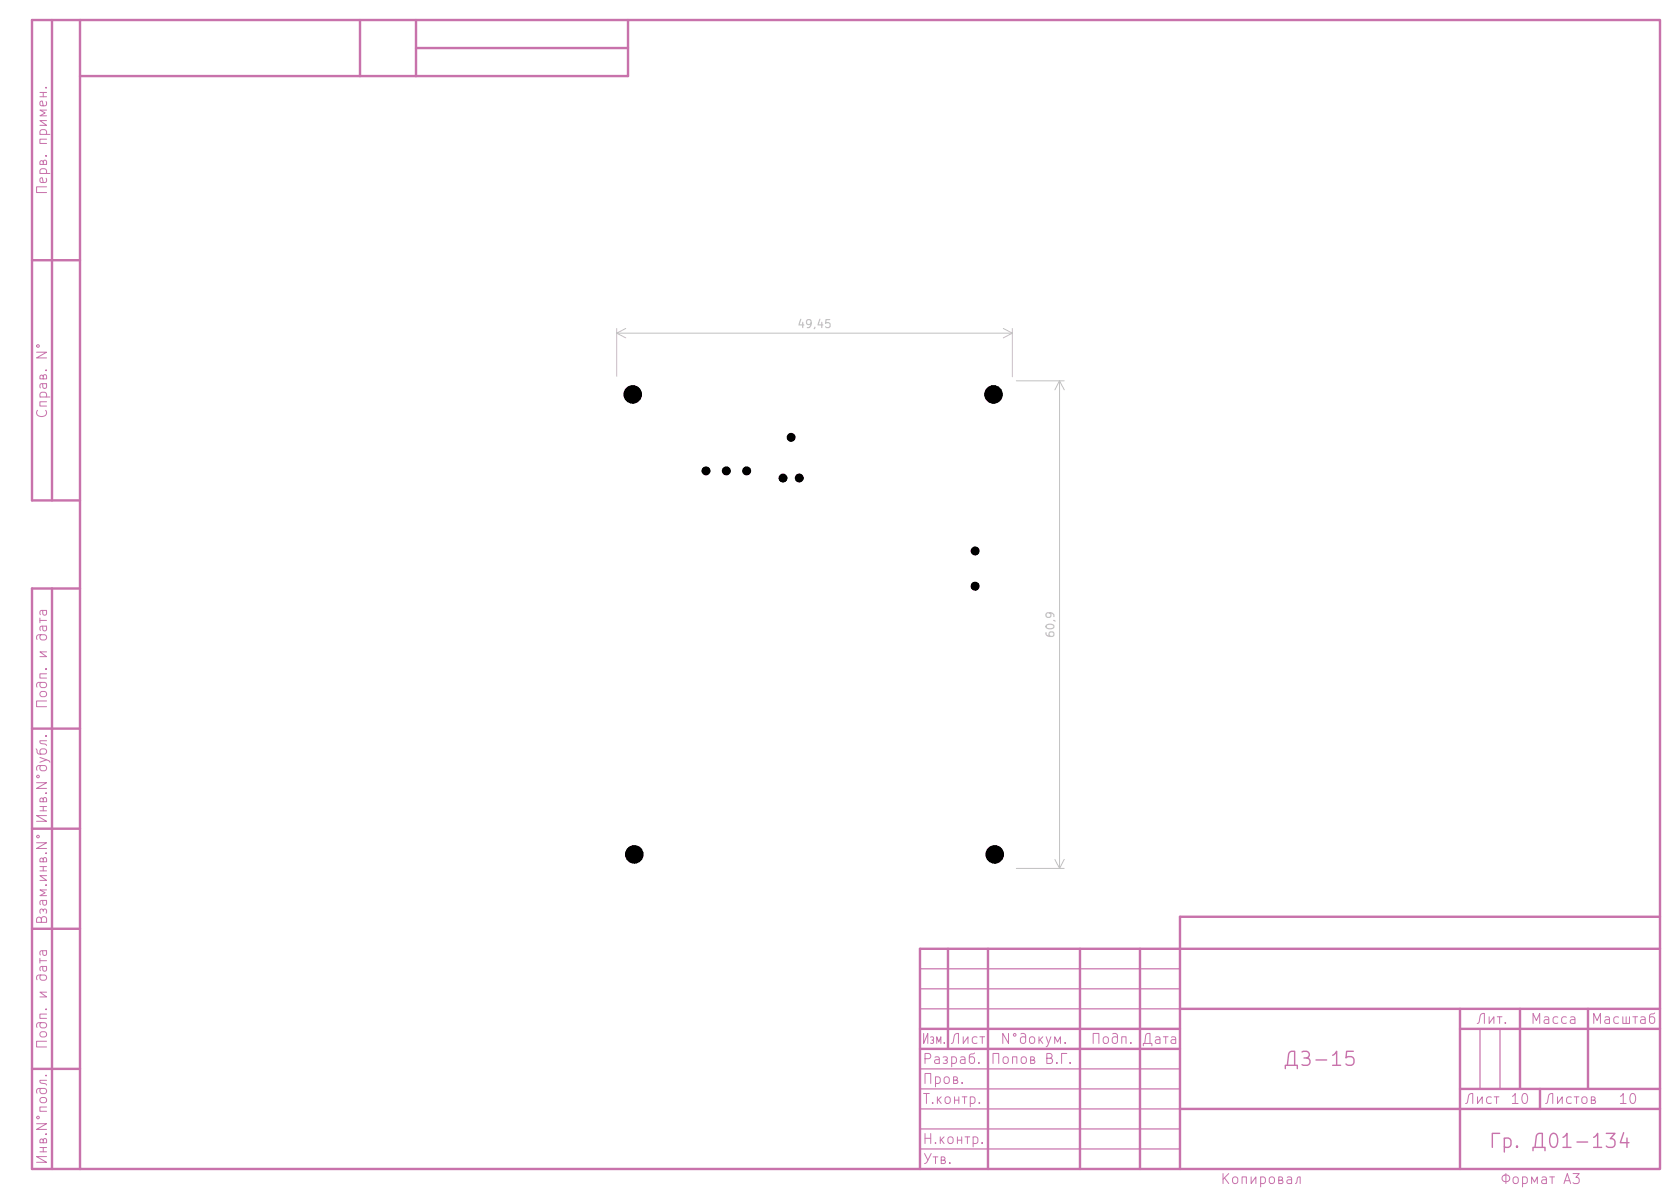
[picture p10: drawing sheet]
<svg xmlns="http://www.w3.org/2000/svg" width="420mm" height="297mm" viewBox="0 0 420 297" stroke-linecap="round" stroke-linejoin="round" font-family="sans-serif">
<defs><g id="words">
<g font-size="3.5" fill="#c872ab">
<text x="320.5" y="267.2">ДЗ-15</text>
<text x="371.9" y="287.7">Гр. Д01-134</text>
</g>
<g font-size="2.5" fill="#c872ab">
<text x="12.4" y="48.9" transform="rotate(-90 12.4 48.9)">Перв. примен.</text>
<text x="12.4" y="104.8" transform="rotate(-90 12.4 104.8)">Справ. N°</text>
<text x="12.4" y="177.4" transform="rotate(-90 12.4 177.4)">Подп. и дата</text>
<text x="12.4" y="206" transform="rotate(-90 12.4 206)">Инв.N°дубл.</text>
<text x="12.4" y="231.2" transform="rotate(-90 12.4 231.2)">Взам.инв.N°</text>
<text x="368.8" y="256.4">Лит.</text>
<text x="382.4" y="256.4">Масса</text>
<text x="397.6" y="256.4">Масштаб</text>
<text x="12.4" y="262.4" transform="rotate(-90 12.4 262.4)">Подп. и дата</text>
<text x="230.3" y="261.4">Изм.</text>
<text x="237.3" y="261.4">Лист</text>
<text x="249.8" y="261.4">N°докум.</text>
<text x="272.4" y="261.4">Подп.</text>
<text x="285.2" y="261.4">Дата</text>
<text x="230.4" y="266.4">Разраб.</text>
<text x="247.4" y="266.4">Попов В.Г.</text>
<text x="230.4" y="271.4">Пров.</text>
<text x="230.4" y="276.4">Т.контр.</text>
<text x="365.9" y="276.4">Лист</text>
<text x="377.4" y="276.4">10</text>
<text x="385.9" y="276.4">Листов</text>
<text x="404.4" y="276.4">10</text>
<text x="230.4" y="286.4">Н.контр.</text>
<text x="12.4" y="291.2" transform="rotate(-90 12.4 291.2)">Инв.N°подл.</text>
<text x="230.4" y="291.4">Утв.</text>
<text x="304.9" y="296.4">Копировал</text>
<text x="374.9" y="296.4">Формат A3</text>
</g>
<g font-size="2" fill="#c2c2c2">
<text x="199.1" y="82.4">49,45</text>
<text x="264.1" y="159.6" transform="rotate(-90 264.1 159.6)">60,9</text>
</g>
</g></defs>
<g fill="none" stroke="#c872ab" stroke-width=".6">
<path d="M13 5v120M20 5h395v287h-395zM20 5h-12v120h12M90 5v14M104 5v14M104 12h53M157 5v14h-137M8 65h12M13 147v145M20 147h-12v145h12M8 182h12M8 207h12"/>
<path d="M8 232h12M237 237v25M247 237v55M270 237v55M285 237v55M415 229h-120v63M415 237h-185v55M230 257h65M295 252h120M365 257h50M365 252v40M380 252v20"/>
<path d="M397 252v20M8 267h12M230 262h65M295 277h120M365 272h50M385 272v5"/>
</g>
<path d="M230 252h65M230 247h65M230 242h65M370 257v15M375 257v15M230 277h65M230 272h65M230 267h65M230 287h65M230 282h65" fill="none" stroke="#c872ab" stroke-width=".3"/>
<g fill="none" stroke="#c2c2c2" stroke-width=".25">
<path d="M154.2 82.1v11.9M154.2 83.2h98.9M154.2 83.2l2.2 1.2M156.4 82.1l-2.2 1.1M250.8 82.1l2.3 1.1M253.1 82.1v12M253.1 83.2l-2.3 1.2M254.1 95.1h12M264.9 95.1v121.8M264.9 95.1l1.2 2.3M264.9 95.1l-1.2 2.3M254.1 216.9h12"/>
<path d="M263.7 214.7l1.2 2.2M266.1 214.7l-1.2 2.2"/>
</g>
<g fill="#000" stroke="#000" stroke-width=".25">
<circle cx="158.2" cy="98.5" r="2.2"/>
<circle cx="248.4" cy="98.5" r="2.2"/>
<circle cx="176.5" cy="117.6" r="1"/>
<circle cx="181.6" cy="117.6" r="1"/>
<circle cx="186.7" cy="117.6" r="1"/>
<circle cx="195.7" cy="119.4" r=".99"/>
<circle cx="197.8" cy="109.2" r=".99"/>
<circle cx="199.8" cy="119.4" r=".99"/>
<circle cx="243.8" cy="137.6" r="1"/>
<circle cx="243.8" cy="146.4" r="1"/>
<circle cx="158.6" cy="213.4" r="2.2"/>
<circle cx="248.7" cy="213.4" r="2.2"/>
</g>
<use href="#words"/>
</svg>
